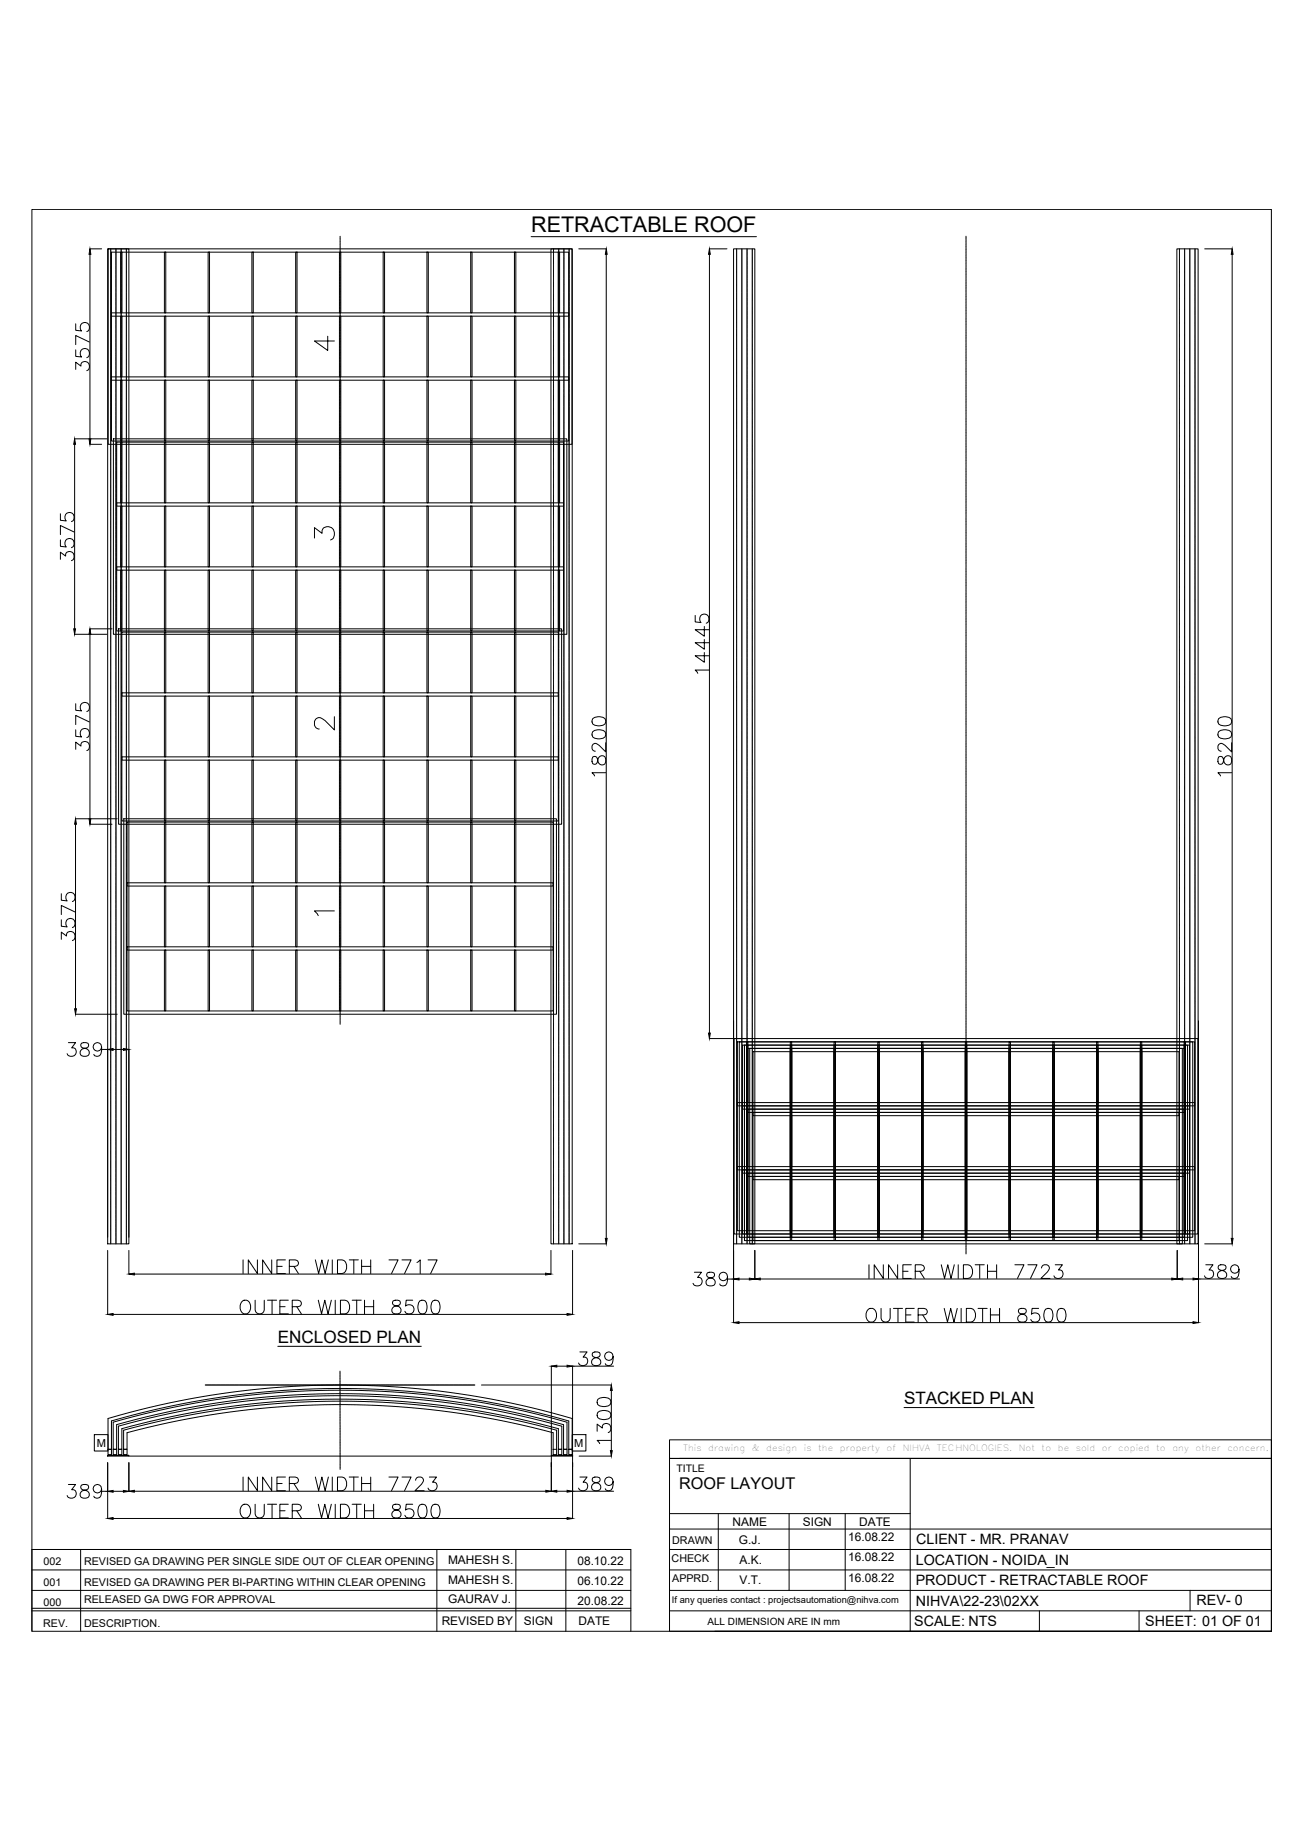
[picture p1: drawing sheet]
<svg xmlns="http://www.w3.org/2000/svg" width="420mm" height="594mm" viewBox="0 0 420 594" stroke-linecap="round" stroke-linejoin="round" font-family="sans-serif">
<defs><g id="words">
<g font-size="8.4">
<text x="100.5" y="114.3">4</text>
<text x="100.5" y="237.1">2</text>
</g>
<text font-size="7.9" x="100.5" y="175.7">3</text>
<text font-size="7" x="171.4" y="74.9">RETRACTABLE ROOF</text>
<g font-size="5.5">
<text x="89.7" y="433.5">ENCLOSED PLAN</text>
<text x="291.7" y="453.3">STACKED PLAN</text>
</g>
<text font-size="5.2" x="219.2" y="480.6">ROOF LAYOUT</text>
<text font-size="4.9" x="100.5" y="297">1</text>
<g font-size="4.6">
<text x="295.7" y="498.6">CLIENT - MR. PRANAV</text>
<text x="295.5" y="505.2">LOCATION - NOIDA_IN</text>
<text x="295.5" y="511.8">PRODUCT - RETRACTABLE ROOF</text>
<text x="295.5" y="518.4">NIHVA\22-23\02XX</text>
<text x="386.2" y="518.3">REV- 0</text>
<text x="295" y="525">SCALE: NTS</text>
<text x="369.6" y="525">SHEET: 01 OF 01</text>
</g>
<g font-size="3.8">
<text x="236.4" y="492.7">NAME</text>
<text x="259.1" y="492.7">SIGN</text>
<text x="273.7" y="497.4">16.08.22</text>
<text x="277.2" y="492.7">DATE</text>
<text x="238.5" y="498.4">G.J.</text>
<text x="144.6" y="504.9">MAHESH S.</text>
<text x="186.3" y="505.1">08.10.22</text>
<text x="238.7" y="504.9">A.K.</text>
<text x="273.7" y="504">16.08.22</text>
<text x="144.6" y="511.5">MAHESH S.</text>
<text x="186.3" y="511.7">06.10.22</text>
<text x="238.7" y="511.5">V.T.</text>
<text x="273.7" y="510.6">16.08.22</text>
<text x="144.7" y="517.5">GAURAV J.</text>
<text x="186.4" y="518.3">20.08.22</text>
<text x="142.5" y="524.7">REVISED BY</text>
<text x="169.1" y="524.7">SIGN</text>
<text x="186.7" y="524.8">DATE</text>
</g>
<g font-size="3.6">
<text x="31.2" y="467.3">M</text>
<text x="185.3" y="467.3">M</text>
</g>
<g font-size="3.5">
<text x="216.9" y="498.4">DRAWN</text>
<text x="14.1" y="505.4">002</text>
<text x="27.1" y="505.4">REVISED GA DRAWING PER SINGLE SIDE OUT OF CLEAR OPENING</text>
<text x="216.7" y="504.2">CHECK</text>
<text x="14.1" y="512">001</text>
<text x="27.1" y="512">REVISED GA DRAWING PER BI-PARTING WITHIN CLEAR OPENING</text>
<text x="216.9" y="510.8">APPRD.</text>
<text x="14.1" y="518.6">000</text>
<text x="27.1" y="517.7">RELEASED GA DWG FOR APPROVAL</text>
<text x="13.9" y="525.3">REV.</text>
<text x="27.1" y="525.2">DESCRIPTION.</text>
</g>
<text font-size="3.4" x="218.3" y="475.1">TITLE</text>
<text font-size="3.2" x="228.3" y="524.5">ALL DIMENSION ARE IN mm</text>
<text font-size="3" x="216.8" y="517.7">If any queries contact : projectsautomation@nihva.com</text>
<g font-size="2.8">
<text x="220.4" y="468.6">This</text>
<text x="228.6" y="468.6">drawing</text>
<text x="242.6" y="468.6">&amp;</text>
<text x="247.3" y="468.6">design</text>
<text x="259.4" y="468.6">is</text>
<text x="264" y="468.6">the</text>
<text x="271" y="468.6">property</text>
<text x="286.1" y="468.6">of</text>
<text x="291.3" y="468.6">NIHVA</text>
<text x="302.3" y="468.6">TECHNOLOGIES.</text>
<text x="328.7" y="468.6">Not</text>
<text x="336.1" y="468.6">to</text>
<text x="341.3" y="468.6">be</text>
<text x="347.1" y="468.6">sold</text>
<text x="355.6" y="468.6">or</text>
<text x="360.9" y="468.6">copied</text>
<text x="373.1" y="468.6">to</text>
<text x="378.3" y="468.6">any</text>
<text x="385.8" y="468.6">other</text>
<text x="396.1" y="468.6">concern.</text>
</g>
</g></defs>
<!-- layer: FASTNERS -->
<path d="M41.6 470.1h136.3" fill="none" stroke="#000" stroke-width=".32"/>
<!-- layer: 0 -->
<g fill="none" stroke="#000" stroke-width=".32">
<path d="M10.3 67.6h400v459.1h-400zM29 80.3h3.8M29 82.1v59.6M34.7 80.3h6.9v321.3h-6.9zM177.8 80.3h6.9v321.3h-6.9zM186.8 80.3h8.9M195.6 82.1v317.7M228.9 80.3h5.7M228.9 82.1v251.5M236.7 80.3h6.9v321.3h-6.9zM379.8 80.3h6.8v321.3h-6.8zM388.8 80.3h8.8"/>
<path d="M397.6 82.1v317.7M24.4 119.3v-2.4l1.7 1.3a1.42 1.42 0 0 1 1.6-1.5 1.42 1.42 0 0 1 1.1 1.9l-.2 .7-.6 .4M24.4 113v2.1l1.9 .2a1.56 1.56 0 0 1 0-2.4 1.56 1.56 0 0 1 2.3 .3 1.56 1.56 0 0 1-.6 2.3M24.4 104.5v2.1l1.9 .3a1.56 1.56 0 0 1 0-2.4 1.56 1.56 0 0 1 2.3 .3 1.56 1.56 0 0 1-.6 2.3M28.8 110.4l-4.4-2.1v3M24.1 141.7h10.4M24.1 143.5v59.5M29 143.5h3.8M19.5 174.3v2.1l1.9 .2a1.56 1.56 0 0 1-.1-2.4 1.56 1.56 0 0 1 2.4 .3 1.56 1.56 0 0 1-.6 2.3M19.5 165.9v2.1l1.9 .2a1.56 1.56 0 0 1-.1-2.4 1.56 1.56 0 0 1 2.4 .3 1.56 1.56 0 0 1-.6 2.3M23.9 171.8l-4.4-2.1v2.9M19.5 180.6v-2.3l1.7 1.2a1.42 1.42 0 0 1 1.6-1.5 1.42 1.42 0 0 1 1.1 2l-.2 .6-.6 .4"/>
<path d="M224.3 198.7v2.1l1.9 .2a1.56 1.56 0 0 1 0-2.3 1.56 1.56 0 0 1 2.3 .2 1.56 1.56 0 0 1-.6 2.3M24.1 204.8h10.4M29 203h7.1M29 204.8v59.6M227.3 210.7v3.1l-3-2.1h4.5M227.3 206.5v3.1l-3-2.1h4.5M227.3 202.3v3.1l-3-2.1h4.5M228.8 216.3h-4.5l.9 1.1M24.4 235.6v2.1l1.9 .2a1.56 1.56 0 0 1 0-2.3 1.56 1.56 0 0 1 2.3 .3 1.56 1.56 0 0 1-.6 2.2M24.4 227.2v2.1l1.9 .2a1.56 1.56 0 0 1 0-2.3 1.56 1.56 0 0 1 2.3 .3 1.56 1.56 0 0 1-.6 2.2M28.8 233.1l-4.4-2.1v2.9M191.3 236.2a3.4 3.4 0 0 1 4 0 1.44 1.44 0 0 1-.7 2.1 3.7 3.7 0 0 1-3.3-.4l-.3-.6z"/>
<path d="M191.3 232a3.4 3.4 0 0 1 4 0 1.44 1.44 0 0 1-.7 2.1 3.7 3.7 0 0 1-3.3-.4l-.3-.6zM195.5 239.8v3l-2.1-2.1a1.37 1.37 0 0 0-1.9-.5l-.5 .7v.8l.5 .6 .6 .2M393.2 236.2a3.4 3.4 0 0 1 4 0 1.44 1.44 0 0 1-.6 2.1 3.7 3.7 0 0 1-3.4-.4l-.2-.6zM393.2 232a3.4 3.4 0 0 1 4 0 1.44 1.44 0 0 1-.6 2.1 3.7 3.7 0 0 1-3.4-.4l-.2-.6zM397.4 239.8v3l-2.1-2.1a1.37 1.37 0 0 0-1.8-.5l-.5 .7v.8l.5 .6 .6 .2M24.4 241.9v-2.3l1.7 1.3a1.42 1.42 0 0 1 1.6-1.5 1.42 1.42 0 0 1 1.1 1.9l-.2 .6-.6 .5M191.3 244.4a1.66 1.66 0 0 0 .4 2.4h.4a2.47 2.47 0 0 0 1.1-2.1 1.21 1.21 0 0 1 1.3-.7 1.21 1.21 0 0 1 1 1.1v.8a1.26 1.26 0 0 1-1.4 1.1 1.26 1.26 0 0 1-1.2-1.3l-.2-.8a.89 .89 0 0 0-1.4-.5zM195.5 249.5h-4.5l.9 1M393.2 244.4a1.66 1.66 0 0 0 .5 2.4h.4a2.47 2.47 0 0 0 1-2.1 1.21 1.21 0 0 1 1.4-.7 1.21 1.21 0 0 1 .9 1.1v.8a1.26 1.26 0 0 1-1.3 1.1 1.26 1.26 0 0 1-1.2-1.3l-.2-.8a.89 .89 0 0 0-1.5-.5zM397.4 249.5h-4.4l.9 1M24.3 264.4h13.5M24.4 266.1v59.6"/>
<path d="M29 266.1h7.1M19.8 297v2.1l1.9 .2a1.56 1.56 0 0 1-.1-2.4 1.56 1.56 0 0 1 2.4 .3 1.56 1.56 0 0 1-.6 2.3M19.8 288.6v2.1l1.9 .2a1.56 1.56 0 0 1-.1-2.4 1.56 1.56 0 0 1 2.4 .3 1.56 1.56 0 0 1-.6 2.3M24.2 294.4l-4.4-2.1v3M19.8 303.3v-2.3l1.7 1.2a1.42 1.42 0 0 1 1.6-1.5 1.42 1.42 0 0 1 1.1 1.9l-.2 .7-.6 .4M22.1 336.6h2.3l-1.3 1.7a1.42 1.42 0 0 1 1.5 1.6 1.42 1.42 0 0 1-1.9 1.1l-.6-.2-.4-.6M24.3 327.5h13.5M26.3 336.8a.89 .89 0 0 0 .4 1.5 1.82 1.82 0 0 1 2.1 1.9 1.53 1.53 0 0 1-1.7 .9 1.53 1.53 0 0 1-1.2-1.5 1.99 1.99 0 0 1 2.1-1.3 .89 .89 0 0 0 .4-1.5l-.6-.2zM32.8 338.1a1.37 1.37 0 0 1-1.9 1.2 1.37 1.37 0 0 1-.5-2.2 1.37 1.37 0 0 1 2.2 .2 4 4 0 0 1-.4 3.5 1.3 1.3 0 0 1-1.9-.4M33 338.8h1.7v60.7M36.5 338.8h3.3M41.6 338.8v60.7"/>
<path d="M228.9 335.3h12.6M236.7 329.6v97.5M386.8 329.6v97.5M34.7 403.7v20.7M41.6 403.7v7.7M43.4 411.4h132.6M78.4 406.8v4.4M82.3 419.8v3.1a1.49 1.49 0 0 0 1.5 1.3 1.49 1.49 0 0 0 1.5-1.3v-3.1M83.1 406.8v4.4l-3-4.4v4.4M86.3 419.8h3M87.7 406.8v4.4l-3-4.4v4.4M87.8 419.8v4.4"/>
<path d="M89.4 408.9h1.7M92.1 406.8h-2.7v4.4h2.7M93 419.8h-2.7v4.4h2.7M93.4 408.9l2.5-.2a1.01 1.01 0 0 0 0-1.7l-2.5-.2v4.4M94.8 408.9l1.5 2.3M101.8 406.8l1 4.4 1.1-4.4 1 4.4 1.1-4.4M102.7 419.8l1.1 4.4 1-4.4 1.1 4.4 1-4.4M107.2 406.8v4.4M108.2 419.8v4.4M108.9 406.8h1.5a2.36 2.36 0 0 1 1.5 2.2 2.36 2.36 0 0 1-1.5 2.2h-1.5zM109.9 419.8h1.4a2.36 2.36 0 0 1 1.6 2.2 2.36 2.36 0 0 1-1.6 2.2h-1.4zM112.7 406.8h2.9"/>
<path d="M113.6 419.8h3M114.2 406.8v4.4M115.1 419.8v4.4M116.7 406.8v4.4M116.7 408.9h2.9M117.6 419.8v4.4M119.6 406.8v4.4M120.6 419.8v4.4M125.5 406.8h3l-2.1 4.4M129.7 406.8h3l-2.1 4.4M133.2 419.8h-2.1l-.2 1.9a1.56 1.56 0 0 1 2.3 0 1.56 1.56 0 0 1-.3 2.3 1.56 1.56 0 0 1-2.2-.6M134.6 407.6l1-.8v4.4"/>
<path d="M138.1 406.8h3l-2.1 4.4M177.8 403.7v7.7M184.8 403.7v20.7M186.8 401.6h8.9M224.1 410.8h2.3l-1.3 1.6a1.42 1.42 0 0 1 1.5 1.7 1.42 1.42 0 0 1-1.9 1.1l-.6-.2-.5-.7M228.3 411a.89 .89 0 0 0 .4 1.4 1.83 1.83 0 0 1 2.1 1.9 1.54 1.54 0 0 1-1.7 .9 1.54 1.54 0 0 1-1.3-1.5 2.02 2.02 0 0 1 2.1-1.3 .89 .89 0 0 0 .5-1.4l-.7-.2zM234.8 412.2a1.37 1.37 0 0 1-1.9 1.2 1.37 1.37 0 0 1-.5-2.1 1.37 1.37 0 0 1 2.2 .1 4 4 0 0 1-.4 3.6 1.32 1.32 0 0 1-1.9-.5M235 413h1.7M238.5 413h3.3M243.6 403.7v9.3M245.3 412.9h132.8M280.4 408.4v4.4"/>
<path d="M285 408.4v4.4l-2.9-4.4v4.4M289.7 408.4v4.4l-3-4.4v4.4M291.4 410.5h1.6M294.1 408.4h-2.7v4.4h2.7M295.3 410.5l2.6-.3a1.02 1.02 0 0 0 0-1.6l-2.6-.2v4.4M296.8 410.5l1.5 2.3M303.7 408.4l1.1 4.4 1.1-4.4 1 4.4 1.1-4.4M309.2 408.4v4.4M310.9 408.4h1.5a2.36 2.36 0 0 1 1.5 2.2 2.36 2.36 0 0 1-1.5 2.2h-1.5zM314.7 408.4h2.9M316.2 408.4v4.4M318.7 410.5h2.9"/>
<path d="M318.7 408.4v4.4M321.6 408.4v4.4M327.5 408.4h2.9l-2.1 4.4M331.7 408.4h2.9l-2.1 4.4M336.1 409.4l.4-.8 1.3-.2a1.08 1.08 0 0 1 .6 1.6l-2.5 2.8h2.9M340.5 408.4h2.3l-1.2 1.6a1.42 1.42 0 0 1 1.5 1.7 1.42 1.42 0 0 1-1.9 1.1l-.7-.2-.4-.7M379.9 403.7v9.3M381.7 412.9h3.3M386.8 412.9h13.2M388.8 401.6h8.8M389.1 408.4h2.3l-1.2 1.6a1.42 1.42 0 0 1 1.5 1.7 1.42 1.42 0 0 1-2 1.1l-.6-.2-.4-.7M393.3 408.6a.89 .89 0 0 0 .4 1.4 1.83 1.83 0 0 1 2.1 1.9 1.54 1.54 0 0 1-1.7 .9 1.54 1.54 0 0 1-1.2-1.5 2.02 2.02 0 0 1 2.1-1.3 .89 .89 0 0 0 .4-1.4l-.6-.2z"/>
<path d="M399.8 409.8a1.37 1.37 0 0 1-1.8 1.2 1.37 1.37 0 0 1-.6-2.1 1.37 1.37 0 0 1 2.2 .1 3.9 3.9 0 0 1-.4 3.6 1.29 1.29 0 0 1-1.9-.5M36.5 424.4h146.5M77.9 420.4a1.63 1.63 0 0 1 1.9-.6 1.63 1.63 0 0 1 1.1 1.7 1.94 1.94 0 0 1-.5 2.1 1.94 1.94 0 0 1-2.1 .4 2.75 2.75 0 0 1-.4-3.6zM89.7 434.7h46.2M90.3 421.9h1.7M94.3 421.9l2.5-.2a1.03 1.03 0 0 0 0-1.7l-2.5-.2v4.4M95.8 421.9l1.4 2.3M117.6 421.9h3M126.9 420a.89 .89 0 0 0 .4 1.5 1.8 1.8 0 0 1 2.1 1.9 1.53 1.53 0 0 1-1.7 .9 1.53 1.53 0 0 1-1.2-1.6 2.02 2.02 0 0 1 2.1-1.2 .89 .89 0 0 0 .4-1.5l-.6-.2zM135.5 420a1.44 1.44 0 0 1 2.1 .6 3.7 3.7 0 0 1-.4 3.4 1.43 1.43 0 0 1-2.1-.6 3.6 3.6 0 0 1 .4-3.4zM139.7 420a1.44 1.44 0 0 1 2.1 .6 3.7 3.7 0 0 1-.4 3.4 1.43 1.43 0 0 1-2.1-.6 3.7 3.7 0 0 1 .4-3.4zM187.1 436.5h2.3l-1.2 1.7a1.42 1.42 0 0 1 1.5 1.6 1.42 1.42 0 0 1-1.9 1.1l-.7-.2-.4-.6"/>
<path d="M191.3 436.7a.89 .89 0 0 0 .5 1.5 1.83 1.83 0 0 1 2.1 1.9 1.54 1.54 0 0 1-1.8 .9 1.54 1.54 0 0 1-1.2-1.6 2.02 2.02 0 0 1 2.1-1.2 .89 .89 0 0 0 .4-1.5l-.6-.2zM197.9 438a1.37 1.37 0 0 1-1.9 1.1 1.37 1.37 0 0 1-.6-2.1 1.37 1.37 0 0 1 2.2 .1 3.9 3.9 0 0 1-.4 3.6 1.31 1.31 0 0 1-1.9-.4M238.5 427h146.5M280.3 422.7a1.69 1.69 0 0 1 2.5 1.4 1.94 1.94 0 0 1-.4 2.1 1.94 1.94 0 0 1-2.1 .4 2.69 2.69 0 0 1 0-3.9zM284.3 422.4v3.2a1.49 1.49 0 0 0 1.5 1.3 1.49 1.49 0 0 0 1.5-1.3v-3.2M288.3 422.4h2.9M289.8 422.4v4.5M292.3 424.5h1.7M295 422.4h-2.7v4.5h2.7M296.3 424.5l2.5-.2a1.03 1.03 0 0 0 0-1.6l-2.5-.3v4.5M297.8 424.5l1.4 2.4M304.7 422.4l1 4.5 1.1-4.5 1 4.5 1.1-4.5"/>
<path d="M310.2 422.4v4.5M311.8 422.4h1.5a2.36 2.36 0 0 1 1.5 2.2 2.36 2.36 0 0 1-1.5 2.3h-1.5zM315.6 422.4h3M317.1 422.4v4.5M319.6 424.5h3M319.6 422.4v4.5M322.6 422.4v4.5M328.9 422.7a.89 .89 0 0 0 .4 1.4 1.82 1.82 0 0 1 2.1 1.9 1.54 1.54 0 0 1-1.7 .9 1.54 1.54 0 0 1-1.3-1.5 2.05 2.05 0 0 1 2.1-1.3 .9 .9 0 0 0 .5-1.4l-.7-.3zM335.2 422.4h-2.1l-.2 1.9a1.56 1.56 0 0 1 2.3 0 1.56 1.56 0 0 1-.3 2.3 1.56 1.56 0 0 1-2.3-.6M337.5 422.7a1.44 1.44 0 0 1 2.1 .6 3.7 3.7 0 0 1-.4 3.3 1.44 1.44 0 0 1-2.1-.6 3.6 3.6 0 0 1 .4-3.3zM341.7 422.7a1.44 1.44 0 0 1 2.1 .6 3.6 3.6 0 0 1-.4 3.3 1.44 1.44 0 0 1-2.1-.6 3.7 3.7 0 0 1 .4-3.3zM34.9 458a264.7 264.7 0 0 1 149.8 0v9.9h-1.2v-9.1a264.7 264.7 0 0 0-147.5 0v9.1h-1.1z"/>
<path d="M36.5 459.2a264.7 264.7 0 0 1 146.5 0v8.7h-1.1v-7.9a264.7 264.7 0 0 0-144.3 0v7.9h-1.1zM155.4 447.2h41.9M177.9 441.1v40.4M179.7 441.1h3.3M192.9 456a3.4 3.4 0 0 1 4 0 1.43 1.43 0 0 1-.6 2.1 3.6 3.6 0 0 1-3.4-.4l-.2-.6zM192.9 451.8a3.4 3.4 0 0 1 4 0 1.43 1.43 0 0 1-.6 2.1 3.6 3.6 0 0 1-3.4-.4l-.2-.6zM197.3 448.9v19.5M198 441.1h-13.2v49.2M291.7 454.5h42M22.1 479.3h2.3l-1.3 1.7a1.42 1.42 0 0 1 1.5 1.6 1.42 1.42 0 0 1-1.9 1.1l-.6-.2-.4-.6M26.3 479.5a.89 .89 0 0 0 .4 1.5 1.82 1.82 0 0 1 2.1 1.9 1.53 1.53 0 0 1-1.7 .9 1.53 1.53 0 0 1-1.2-1.6 1.99 1.99 0 0 1 2.1-1.2 .89 .89 0 0 0 .4-1.5l-.6-.2zM30.4 463.2h4.5v5.3h-4.5z"/>
<path d="M34.7 469.9h6.9v.2h-6.9zM34.7 472.2v18.1M34.9 467.9h1.1v1.8h-1.1zM36.5 467.9h1.2v1.8h-1.2zM38.2 460.5a264.7 264.7 0 0 1 143.1 0v7.4h-1.1v-6.6a264.9 264.9 0 0 0-140.9 0v6.6h-1.1zM38.2 467.9h1.1v1.8h-1.1zM39.9 467.9h1.1v1.8h-1.1zM41.6 472.2v9.3M78.4 476.9v4.4M83.1 476.9v4.4l-3-4.4v4.4M87.7 476.9v4.4l-3-4.4v4.4M89.4 479h1.7"/>
<path d="M92.1 476.9h-2.7v4.4h2.7M93.4 479l2.5-.2a1.02 1.02 0 0 0 0-1.7l-2.5-.2v4.4M94.8 479l1.5 2.3M101.8 476.9l1 4.4 1.1-4.4 1 4.4 1.1-4.4M107.2 476.9v4.4M108.9 476.9h1.5a2.35 2.35 0 0 1 1.5 2.2 2.35 2.35 0 0 1-1.5 2.2h-1.5zM112.7 476.9h2.9M114.2 476.9v4.4M116.7 479h2.9M116.7 476.9v4.4M119.6 476.9v4.4M125.5 476.9h3l-2.1 4.4"/>
<path d="M129.7 476.9h3l-2.1 4.4M134.1 477.9l.5-.8 1.2-.2a1.07 1.07 0 0 1 .6 1.7l-2.5 2.7h3M138.5 476.9h2.4l-1.3 1.7a1.42 1.42 0 0 1 1.5 1.6 1.42 1.42 0 0 1-1.9 1.1l-.7-.2-.4-.6M177.9 469.9h6.9v.2h-6.9zM178.5 467.9v-5.3a264.7 264.7 0 0 0-137.5 0v5.3h-1.1v-6.1a264.8 264.8 0 0 1 139.7 0v6.1M178.5 467.9h1.1v1.8h-1.1zM180.2 467.9h1.1v1.8h-1.1zM181.9 467.9h1.1v1.8h-1.1zM183.5 467.9h1.2v1.8h-1.2zM184.7 463.2h4.4v5.3h-4.4zM186.9 470.1h10.4M187.1 476.9h2.3l-1.2 1.7a1.42 1.42 0 0 1 1.5 1.6 1.42 1.42 0 0 1-1.9 1.1l-.7-.2-.4-.6"/>
<path d="M191.3 477.1a.89 .89 0 0 0 .5 1.5 1.83 1.83 0 0 1 2.1 1.9 1.53 1.53 0 0 1-1.8 .9 1.53 1.53 0 0 1-1.2-1.6 2.01 2.01 0 0 1 2.1-1.2 .89 .89 0 0 0 .4-1.5l-.6-.2zM192.7 462.1v-2.3l1.7 1.3a1.42 1.42 0 0 1 1.6-1.5 1.42 1.42 0 0 1 1.1 1.9l-.2 .6-.6 .4M197.1 465.1h-4.4l.8 1M197.9 478.4a1.37 1.37 0 0 1-1.9 1.1 1.37 1.37 0 0 1-.6-2.1 1.37 1.37 0 0 1 2.2 .1 4 4 0 0 1-.4 3.6 1.3 1.3 0 0 1-1.9-.4M216.1 464.9h194.2v6h-194.2zM216.1 470.9h194.2v55.8h-194.2zM219.3 470.9h191M293.7 470.9v55.8M32.8 480.8a1.37 1.37 0 0 1-1.9 1.1 1.37 1.37 0 0 1-.5-2.1 1.37 1.37 0 0 1 2.2 .1 4 4 0 0 1-.4 3.6 1.3 1.3 0 0 1-1.9-.4M33 481.5h1.7M36.5 481.5h3.3M36.5 490.3h146.5"/>
<path d="M43.4 481.5h132.7M78.3 485.9a1.69 1.69 0 0 1 2.6 1.5 1.94 1.94 0 0 1-.5 2.1 1.94 1.94 0 0 1-2.1 .4 2.69 2.69 0 0 1 0-4zM82.3 485.7v3.1a1.49 1.49 0 0 0 1.5 1.3 1.49 1.49 0 0 0 1.5-1.3v-3.1M86.3 485.7h3M87.8 485.7v4.4M90.3 487.8h1.7M93 485.7h-2.7v4.4h2.7M94.3 487.8l2.5-.2a1.03 1.03 0 0 0 0-1.7l-2.5-.2v4.4M95.8 487.8l1.4 2.3M102.7 485.7l1.1 4.4 1-4.4 1.1 4.4 1-4.4M108.2 485.7v4.4M109.9 485.7h1.4a2.36 2.36 0 0 1 1.6 2.2 2.36 2.36 0 0 1-1.6 2.2h-1.4z"/>
<path d="M113.6 485.7h3M115.1 485.7v4.4M117.6 487.8h3M117.6 485.7v4.4M120.6 485.7v4.4M126.9 485.9a.89 .89 0 0 0 .4 1.5 1.82 1.82 0 0 1 2.1 1.8 1.53 1.53 0 0 1-1.7 .9 1.53 1.53 0 0 1-1.2-1.5 2.05 2.05 0 0 1 2.1-1.2 .89 .89 0 0 0 .4-1.5l-.6-.2zM133.2 485.7h-2.1l-.2 1.9a1.56 1.56 0 0 1 2.3-.1 1.56 1.56 0 0 1-.3 2.4 1.56 1.56 0 0 1-2.2-.7M135.5 485.9a1.44 1.44 0 0 1 2.1 .6 3.7 3.7 0 0 1-.4 3.4 1.43 1.43 0 0 1-2.1-.7 3.6 3.6 0 0 1 .4-3.3zM139.7 485.9a1.44 1.44 0 0 1 2.1 .6 3.7 3.7 0 0 1-.4 3.4 1.43 1.43 0 0 1-2.1-.7 3.7 3.7 0 0 1 .4-3.3zM179.7 481.5h3.3M184.8 481.5h13.2M216.1 495.7v12.9"/>
<path d="M216.1 493.7h194.2M216.1 488.7h77.6M231.8 488.7v24.8M254.6 488.7v24.8M272.8 488.7v24.8M10.3 513.5h193.3M10.3 506.9h193.3M10.3 519.3h193.3M26 500.3v26.4M141 500.3v26.4M166.5 500.3v26.4M182.6 500.3v26.4"/>
<path d="M216.1 513.5h194.2M216.1 506.9h194.2M216.1 500.3h194.2M384 513.5v6.6M10.3 526.7v-26.4h193.3v26.4M10.3 520.1h193.3M216.1 520.1h194.2M230.7 526.7h179.6M335.4 520.1v6.6M367.6 520.1v6.6"/>
</g>
<!-- layer: OSY -->
<g fill="none" stroke="#000" stroke-width=".32">
<path d="M109.8 76.3v.6M109.8 77v.1M109.8 77.2v.6M109.8 77.9v.1M109.8 78.1v.6M109.8 78.8v.1M109.8 79v.6M109.8 79.7v.1M109.8 79.9v.6M311.7 76.3v.5M311.7 76.9v.1M311.7 77.1v.5"/>
<path d="M311.7 77.8v.1M311.7 78v.5M311.7 78.7v.1M311.7 78.9v.5M311.7 79.6v.1M311.7 79.8v.5M109.8 80.6v.1M109.8 80.8v.6M109.8 81.5v.1M109.8 81.7v.6M109.8 82.4v.1M109.8 82.6v.6"/>
<path d="M109.8 83.3v.1M109.8 83.5v.6M109.8 84.2v.1M109.8 84.4v.6M109.8 85.1v.1M109.8 85.3v.6M109.8 86v.1M109.8 86.2v.6M109.8 86.9v.1M109.8 87.1v.6M109.8 87.8v.1M109.8 88v.6"/>
<path d="M109.8 88.7v.1M109.8 88.9v.6M109.8 89.6v.1M109.8 89.8v.5M109.8 90.5v.1M109.8 90.7v.5M109.8 91.4v.1M109.8 91.6v.5M109.8 92.3v.1M109.8 92.5v.5M109.8 93.2v.1M109.8 93.4v.5"/>
<path d="M109.8 94.1v.1M109.8 94.3v.5M109.8 95v.1M109.8 95.2v.5M109.8 95.8v.2M109.8 96.1v.5M109.8 96.7v.2M109.8 97v.5M109.8 97.6v.1M109.8 97.9v.5M109.8 98.5v.1M109.8 98.8v.5"/>
<path d="M109.8 99.4v.1M109.8 99.6v.6M311.7 80.5v.1M311.7 80.7v.5M311.7 81.4v.1M311.7 81.6v.5M311.7 82.3v.1M311.7 82.5v.5M311.7 83.1v.2M311.7 83.4v.5M311.7 84v.2M311.7 84.3v.5"/>
<path d="M311.7 84.9v.1M311.7 85.2v.5M311.7 85.8v.1M311.7 86.1v.5M311.7 86.7v.1M311.7 87v.5M311.7 87.6v.1M311.7 87.8v.6M311.7 88.5v.1M311.7 88.7v.6M311.7 89.4v.1M311.7 89.6v.6"/>
<path d="M311.7 90.3v.1M311.7 90.5v.6M311.7 91.2v.1M311.7 91.4v.6M311.7 92.1v.1M311.7 92.3v.6M311.7 93v.1M311.7 93.2v.6M311.7 93.9v.1M311.7 94.1v.6M311.7 94.8v.1M311.7 95v.6"/>
<path d="M311.7 95.7v.1M311.7 95.9v.6M311.7 96.6v.1M311.7 96.8v.6M311.7 97.5v.1M311.7 97.7v.6M311.7 98.4v.1M311.7 98.6v.6M311.7 99.3v.1M311.7 99.5v.6M109.8 100.3v.1M109.8 100.5v.6"/>
<path d="M109.8 101.2v.1M109.8 101.4v.6M109.8 102.1v.1M109.8 102.3v.6M109.8 103v.1M109.8 103.2v.6M109.8 103.9v.1M109.8 104.1v.6M109.8 116.7v.5M109.8 117.4v.1M109.8 117.6v.5M109.8 118.3v.1"/>
<path d="M109.8 118.5v.5M109.8 119.2v.1M109.8 119.4v.5M311.7 100.2v.1M311.7 100.4v.6M311.7 101.1v.1M311.7 101.3v.6M311.7 102v.1M311.7 102.2v.6M311.7 102.9v.1M311.7 103.1v.6M311.7 103.8v.1"/>
<path d="M311.7 104v.5M311.7 104.7v.1M311.7 104.9v.5M311.7 105.6v.1M311.7 105.8v.5M311.7 106.5v.1M311.7 106.7v.5M311.7 107.4v.1M311.7 107.6v.5M311.7 108.3v.1M311.7 108.5v.5M311.7 109.1v.2"/>
<path d="M311.7 109.4v.5M311.7 110v.2M311.7 110.3v.5M311.7 110.9v.1M311.7 111.2v.5M311.7 111.8v.1M311.7 112.1v.5M311.7 112.7v.1M311.7 113v.5M311.7 113.6v.1M311.7 113.9v.5M311.7 114.5v.1"/>
<path d="M311.7 114.8v.5M311.7 115.4v.1M311.7 115.7v.5M311.7 116.3v.1M311.7 116.5v.6M311.7 117.2v.1M311.7 117.4v.6M311.7 118.1v.1M311.7 118.3v.6M311.7 119v.1M311.7 119.2v.6M311.7 119.9v.1"/>
<path d="M109.8 120.1v.1M109.8 120.3v.5M109.8 121v.1M109.8 121.2v.5M109.8 121.8v.2M109.8 122.1v.5M109.8 122.7v.2M109.8 123v.5M109.8 123.6v.1M109.8 123.9v.5M109.8 124.5v.1M109.8 124.8v.5"/>
<path d="M109.8 125.4v.1M109.8 125.7v.5M109.8 126.3v.1M109.8 126.6v.5M109.8 127.2v.1M109.8 127.5v.5M109.8 128.1v.1M109.8 128.4v.5M109.8 129v.1M109.8 129.2v.6M109.8 129.9v.1M109.8 130.1v.6"/>
<path d="M109.8 130.8v.1M109.8 131v.6M109.8 131.7v.1M109.8 131.9v.6M109.8 132.6v.1M109.8 132.8v.6M109.8 133.5v.1M109.8 133.7v.6M109.8 134.4v.1M109.8 134.6v.6M109.8 135.3v.1M109.8 135.5v.6"/>
<path d="M109.8 136.2v.1M109.8 136.4v.6M109.8 137.1v.1M109.8 137.3v.6M109.8 138v.1M109.8 138.2v.6M109.8 138.9v.1M109.8 139.1v.6M109.8 139.8v.1M311.7 120.1v.6M311.7 120.8v.1M311.7 121v.6"/>
<path d="M311.7 121.7v.1M311.7 121.9v.6M311.7 122.6v.1M311.7 122.8v.6M311.7 123.5v.1M311.7 123.7v.6M311.7 124.4v.1M311.7 124.6v.6M311.7 125.3v.1M311.7 125.5v.6M311.7 126.2v.1M311.7 126.4v.6"/>
<path d="M311.7 127.1v.1M311.7 127.3v.6M311.7 128v.1M311.7 128.2v.6M311.7 128.9v.1M311.7 129.1v.6M311.7 129.8v.1M311.7 130v.6M311.7 130.7v.1M311.7 130.9v.6M311.7 131.6v.1M311.7 131.8v.6"/>
<path d="M311.7 132.5v.1M311.7 132.7v.5M311.7 133.4v.1M311.7 133.6v.5M311.7 134.3v.1M311.7 134.5v.5M311.7 135.1v.2M311.7 135.4v.5M311.7 136v.2M311.7 136.3v.5M311.7 136.9v.2M311.7 137.2v.5"/>
<path d="M311.7 137.8v.2M311.7 138.1v.5M311.7 138.7v.1M311.7 139v.5M311.7 139.6v.1M311.7 139.9v.5M109.8 140v.6M109.8 140.7v.1M109.8 140.9v.6M109.8 141.6v.1M109.8 141.8v.6M109.8 142.5v.1"/>
<path d="M109.8 142.7v.6M109.8 143.4v.1M109.8 143.6v.6M109.8 144.3v.1M109.8 144.5v.6M109.8 145.2v.1M109.8 145.4v.5M109.8 146.1v.1M109.8 146.3v.5M109.8 147v.1M109.8 147.2v.5M109.8 147.8v.2"/>
<path d="M109.8 148.1v.5M109.8 148.7v.2M109.8 149v.5M109.8 149.6v.2M109.8 149.9v.5M109.8 150.5v.2M109.8 150.8v.5M109.8 151.4v.1M109.8 151.7v.5M109.8 152.3v.1M109.8 152.6v.5M109.8 153.2v.1"/>
<path d="M109.8 153.5v.5M109.8 154.1v.1M109.8 154.4v.5M109.8 155v.1M109.8 155.2v.6M109.8 155.9v.1M109.8 156.1v.6M109.8 156.8v.1M109.8 157v.6M109.8 157.7v.1M109.8 157.9v.6M109.8 158.6v.1"/>
<path d="M109.8 158.8v.6M109.8 159.5v.1M109.8 159.7v.6M311.7 140.5v.1M311.7 140.8v.5M311.7 141.4v.1M311.7 141.7v.5M311.7 142.3v.1M311.7 142.5v.6M311.7 143.2v.1M311.7 143.4v.6M311.7 144.1v.1"/>
<path d="M311.7 144.3v.6M311.7 145v.1M311.7 145.2v.6M311.7 145.9v.1M311.7 146.1v.6M311.7 146.8v.1M311.7 147v.6M311.7 147.7v.1M311.7 147.9v.6M311.7 148.6v.1M311.7 148.8v.6M311.7 149.5v.1"/>
<path d="M311.7 149.7v.6M311.7 150.4v.1M311.7 150.6v.6M311.7 151.3v.1M311.7 151.5v.6M311.7 152.2v.1M311.7 152.4v.6M311.7 153.1v.1M311.7 153.3v.6M311.7 154v.1M311.7 154.2v.6M311.7 154.9v.1"/>
<path d="M311.7 155.1v.6M311.7 155.8v.1M311.7 156v.6M311.7 156.7v.1M311.7 156.9v.6M311.7 157.6v.1M311.7 157.8v.6M311.7 158.5v.1M311.7 158.7v.5M311.7 159.4v.1M311.7 159.6v.5M109.8 160.4v.1"/>
<path d="M109.8 160.6v.6M109.8 161.3v.1M109.8 161.5v.6M109.8 162.2v.1M109.8 162.4v.6M109.8 163.1v.1M109.8 163.3v.6M109.8 164v.1M109.8 164.2v.6M109.8 164.9v.1M109.8 165.1v.6M109.8 165.8v.1"/>
<path d="M109.8 166v.6M109.8 178.6v.5M109.8 179.2v.1M109.8 179.5v.5M311.7 160.3v.1M311.7 160.5v.5M311.7 161.1v.2M311.7 161.4v.5M311.7 162v.2M311.7 162.3v.5M311.7 162.9v.2M311.7 163.2v.5"/>
<path d="M311.7 163.8v.2M311.7 164.1v.5M311.7 164.7v.2M311.7 165v.5M311.7 165.6v.2M311.7 165.9v.5M311.7 166.5v.1M311.7 166.8v.5M311.7 167.4v.1M311.7 167.7v.5M311.7 168.3v.1M311.7 168.5v.6"/>
<path d="M311.7 169.2v.1M311.7 169.4v.6M311.7 170.1v.1M311.7 170.3v.6M311.7 171v.1M311.7 171.2v.6M311.7 171.9v.1M311.7 172.1v.6M311.7 172.8v.1M311.7 173v.6M311.7 173.7v.1M311.7 173.9v.6"/>
<path d="M311.7 174.6v.1M311.7 174.8v.6M311.7 175.5v.1M311.7 175.7v.6M311.7 176.4v.1M311.7 176.6v.6M311.7 177.3v.1M311.7 177.5v.6M311.7 178.2v.1M311.7 178.4v.6M311.7 179.1v.1M311.7 179.3v.6"/>
<path d="M311.7 180v.1M109.8 180.1v.1M109.8 180.4v.5M109.8 181v.1M109.8 181.2v.6M109.8 181.9v.1M109.8 182.1v.6M109.8 182.8v.1M109.8 183v.6M109.8 183.7v.1M109.8 183.9v.6M109.8 184.6v.1"/>
<path d="M109.8 184.8v.6M109.8 185.5v.1M109.8 185.7v.6M109.8 186.4v.1M109.8 186.6v.6M109.8 187.3v.1M109.8 187.5v.6M109.8 188.2v.1M109.8 188.4v.6M109.8 189.1v.1M109.8 189.3v.6M109.8 190v.1"/>
<path d="M109.8 190.2v.6M109.8 190.9v.1M109.8 191.1v.6M109.8 191.8v.1M109.8 192v.6M109.8 192.7v.1M109.8 192.9v.6M109.8 193.6v.1M109.8 193.8v.6M109.8 194.5v.1M109.8 194.7v.6M109.8 195.4v.1"/>
<path d="M109.8 195.6v.6M109.8 196.3v.1M109.8 196.5v.6M109.8 197.2v.1M109.8 197.4v.5M109.8 198.1v.1M109.8 198.3v.5M109.8 199v.1M109.8 199.2v.5M109.8 199.9v.1M311.7 180.2v.6M311.7 180.9v.1"/>
<path d="M311.7 181.1v.6M311.7 181.8v.1M311.7 182v.6M311.7 182.7v.1M311.7 182.9v.6M311.7 183.6v.1M311.7 183.8v.6M311.7 184.5v.1M311.7 184.7v.5M311.7 185.4v.1M311.7 185.6v.5M311.7 186.3v.1"/>
<path d="M311.7 186.5v.5M311.7 187.2v.1M311.7 187.4v.5M311.7 188.1v.1M311.7 188.3v.5M311.7 189v.1M311.7 189.2v.5M311.7 189.9v.1M311.7 190.1v.5M311.7 190.7v.2M311.7 191v.5M311.7 191.6v.2"/>
<path d="M311.7 191.9v.5M311.7 192.5v.1M311.7 192.8v.5M311.7 193.4v.1M311.7 193.7v.5M311.7 194.3v.1M311.7 194.5v.6M311.7 195.2v.1M311.7 195.4v.6M311.7 196.1v.1M311.7 196.3v.6M311.7 197v.1"/>
<path d="M311.7 197.2v.6M311.7 197.9v.1M311.7 198.1v.6M311.7 198.8v.1M311.7 199v.6M311.7 199.7v.1M311.7 199.9v.6M109.8 200.1v.5M109.8 200.8v.1M109.8 201v.5M109.8 201.7v.1M109.8 201.9v.5"/>
<path d="M109.8 202.5v.2M109.8 202.8v.5M109.8 203.4v.2M109.8 203.7v.5M109.8 204.3v.2M109.8 204.6v.5M109.8 205.2v.1M109.8 205.5v.5M109.8 206.1v.1M109.8 206.4v.5M109.8 207v.1M109.8 207.2v.6"/>
<path d="M109.8 207.9v.1M109.8 208.1v.6M109.8 208.8v.1M109.8 209v.6M109.8 209.7v.1M109.8 209.9v.6M109.8 210.6v.1M109.8 210.8v.6M109.8 211.5v.1M109.8 211.7v.6M109.8 212.4v.1M109.8 212.6v.6"/>
<path d="M109.8 213.3v.1M109.8 213.5v.6M109.8 214.2v.1M109.8 214.4v.6M109.8 215.1v.1M109.8 215.3v.6M109.8 216v.1M109.8 216.2v.6M109.8 216.9v.1M109.8 217.1v.6M109.8 217.8v.1M109.8 218v.6"/>
<path d="M109.8 218.7v.1M109.8 218.9v.6M109.8 219.6v.1M109.8 219.8v.6M311.7 200.6v.1M311.7 200.8v.6M311.7 201.5v.1M311.7 201.7v.6M311.7 202.4v.1M311.7 202.6v.6M311.7 203.3v.1M311.7 203.5v.6"/>
<path d="M311.7 204.2v.1M311.7 204.4v.6M311.7 205.1v.1M311.7 205.3v.6M311.7 206v.1M311.7 206.2v.6M311.7 206.9v.1M311.7 207.1v.6M311.7 207.8v.1M311.7 208v.6M311.7 208.7v.1M311.7 208.9v.6"/>
<path d="M311.7 209.6v.1M311.7 209.8v.6M311.7 210.5v.1M311.7 210.7v.6M311.7 211.4v.1M311.7 211.6v.5M311.7 212.3v.1M311.7 212.5v.5M311.7 213.2v.1M311.7 213.4v.5M311.7 214.1v.1M311.7 214.3v.5"/>
<path d="M311.7 215v.1M311.7 215.2v.5M311.7 215.9v.1M311.7 216.1v.5M311.7 216.7v.2M311.7 217v.5M311.7 217.6v.2M311.7 217.9v.5M311.7 218.5v.1M311.7 218.8v.5M311.7 219.4v.1M311.7 219.7v.5"/>
<path d="M109.8 220.5v.1M109.8 220.7v.6M109.8 221.4v.1M109.8 221.6v.6M109.8 222.3v.1M109.8 222.5v.6M109.8 223.2v.1M109.8 223.4v.6M109.8 224.1v.1M109.8 224.3v.5M109.8 225v.1M109.8 225.2v.5"/>
<path d="M109.8 225.9v.1M109.8 226.1v.5M109.8 226.8v.1M109.8 227v.5M109.8 239.5v.6M311.7 220.3v.1M311.7 220.6v.5M311.7 221.2v.1M311.7 221.5v.5M311.7 222.1v.1M311.7 222.4v.5M311.7 223v.1"/>
<path d="M311.7 223.3v.5M311.7 223.9v.1M311.7 224.1v.6M311.7 224.8v.1M311.7 225v.6M311.7 225.7v.1M311.7 225.9v.6M311.7 226.6v.1M311.7 226.8v.6M311.7 227.5v.1M311.7 227.7v.6M311.7 228.4v.1"/>
<path d="M311.7 228.6v.6M311.7 229.3v.1M311.7 229.5v.6M311.7 230.2v.1M311.7 230.4v.6M311.7 231.1v.1M311.7 231.3v.6M311.7 232v.1M311.7 232.2v.6M311.7 232.9v.1M311.7 233.1v.6M311.7 233.8v.1"/>
<path d="M311.7 234v.6M311.7 234.7v.1M311.7 234.9v.6M311.7 235.6v.1M311.7 235.8v.6M311.7 236.5v.1M311.7 236.7v.6M311.7 237.4v.1M311.7 237.6v.6M311.7 238.3v.1M311.7 238.5v.6M311.7 239.2v.1"/>
<path d="M311.7 239.4v.6M109.8 240.2v.1M109.8 240.4v.6M109.8 241.1v.1M109.8 241.3v.6M109.8 242v.1M109.8 242.2v.6M109.8 242.9v.1M109.8 243.1v.6M109.8 243.8v.1M109.8 244v.6M109.8 244.7v.1"/>
<path d="M109.8 244.9v.6M109.8 245.6v.1M109.8 245.8v.6M109.8 246.5v.1M109.8 246.7v.6M109.8 247.4v.1M109.8 247.6v.6M109.8 248.3v.1M109.8 248.5v.6M109.8 249.2v.1M109.8 249.4v.6M109.8 250.1v.1"/>
<path d="M109.8 250.3v.6M109.8 251v.1M109.8 251.2v.6M109.8 251.9v.1M109.8 252.1v.5M109.8 252.8v.1M109.8 253v.5M109.8 253.7v.1M109.8 253.9v.5M109.8 254.6v.1M109.8 254.8v.5M109.8 255.4v.2"/>
<path d="M109.8 255.7v.5M109.8 256.3v.2M109.8 256.6v.5M109.8 257.2v.2M109.8 257.5v.5M109.8 258.1v.2M109.8 258.4v.5M109.8 259v.2M109.8 259.3v.5M109.8 259.9v.1M311.7 240.1v.1M311.7 240.3v.5"/>
<path d="M311.7 241v.1M311.7 241.2v.5M311.7 241.9v.1M311.7 242.1v.5M311.7 242.7v.2M311.7 243v.5M311.7 243.6v.2M311.7 243.9v.5M311.7 244.5v.2M311.7 244.8v.5M311.7 245.4v.2M311.7 245.7v.5"/>
<path d="M311.7 246.3v.2M311.7 246.6v.5M311.7 247.2v.2M311.7 247.5v.5M311.7 248.1v.1M311.7 248.4v.5M311.7 249v.1M311.7 249.3v.5M311.7 249.9v.1M311.7 250.1v.6M311.7 250.8v.1M311.7 251v.6"/>
<path d="M311.7 251.7v.1M311.7 251.9v.6M311.7 252.6v.1M311.7 252.8v.6M311.7 253.5v.1M311.7 253.7v.6M311.7 254.4v.1M311.7 254.6v.6M311.7 255.3v.1M311.7 255.5v.6M311.7 256.2v.1M311.7 256.4v.6"/>
<path d="M311.7 257.1v.1M311.7 257.3v.6M311.7 258v.1M311.7 258.2v.6M311.7 258.9v.1M311.7 259.1v.6M311.7 259.8v.1M109.8 260.2v.5M109.8 260.8v.1M109.8 261.1v.5M109.8 261.7v.1M109.8 262v.5"/>
<path d="M109.8 262.6v.1M109.8 262.8v.6M109.8 263.5v.1M109.8 263.7v.6M109.8 264.4v.1M109.8 264.6v.6M109.8 265.3v.1M109.8 265.5v.6M109.8 266.2v.1M109.8 266.4v.6M109.8 267.1v.1M109.8 267.3v.6"/>
<path d="M109.8 268v.1M109.8 268.2v.6M109.8 268.9v.1M109.8 269.1v.6M109.8 269.8v.1M109.8 270v.6M109.8 270.7v.1M109.8 270.9v.6M109.8 271.6v.1M109.8 271.8v.6M109.8 272.5v.1M109.8 272.7v.6"/>
<path d="M109.8 273.4v.1M109.8 273.6v.6M109.8 274.3v.1M109.8 274.5v.6M109.8 275.2v.1M109.8 275.4v.6M109.8 276.1v.1M109.8 276.3v.6M109.8 277v.1M109.8 277.2v.6M109.8 277.9v.1M109.8 278.1v.5"/>
<path d="M109.8 278.8v.1M109.8 279v.5M109.8 279.7v.1M109.8 279.9v.5M311.7 260v.6M311.7 260.7v.1M311.7 260.9v.6M311.7 261.6v.1M311.7 261.8v.6M311.7 262.5v.1M311.7 262.7v.6M311.7 263.4v.1"/>
<path d="M311.7 263.6v.6M311.7 264.3v.1M311.7 264.5v.6M311.7 265.2v.1M311.7 265.4v.6M311.7 266.1v.1M311.7 266.3v.5M311.7 267v.1M311.7 267.2v.5M311.7 267.9v.1M311.7 268.1v.5M311.7 268.7v.2"/>
<path d="M311.7 269v.5M311.7 269.6v.2M311.7 269.9v.5M311.7 270.5v.2M311.7 270.8v.5M311.7 271.4v.2M311.7 271.7v.5M311.7 272.3v.2M311.7 272.6v.5M311.7 273.2v.2M311.7 273.5v.5M311.7 274.1v.1"/>
<path d="M311.7 274.4v.5M311.7 275v.1M311.7 275.3v.5M311.7 275.9v.1M311.7 276.1v.6M311.7 276.8v.1M311.7 277v.6M311.7 277.7v.1M311.7 277.9v.6M311.7 278.6v.1M311.7 278.8v.6M311.7 279.5v.1"/>
<path d="M311.7 279.7v.6M109.8 280.6v.1M109.8 280.8v.5M109.8 281.4v.2M109.8 281.7v.5M109.8 282.3v.2M109.8 282.6v.5M109.8 283.2v.2M109.8 283.5v.5M109.8 284.1v.2M109.8 284.4v.5M109.8 285v.2"/>
<path d="M109.8 285.3v.5M109.8 285.9v.1M109.8 286.2v.5M109.8 286.8v.1M109.8 287.1v.5M109.8 287.7v.1M109.8 288v.5M109.8 288.6v.1M109.8 288.8v.6M109.8 289.5v.1M109.8 289.7v.6M109.8 290.4v.1"/>
<path d="M109.8 290.6v.6M109.8 291.3v.1M109.8 298.7v.6M109.8 299.4v.1M109.8 299.6v.6M311.7 280.4v.1M311.7 280.6v.6M311.7 281.3v.1M311.7 281.5v.6M311.7 282.2v.1M311.7 282.4v.6M311.7 283.1v.1"/>
<path d="M311.7 283.3v.6M311.7 284v.1M311.7 284.2v.6M311.7 284.9v.1M311.7 285.1v.6M311.7 285.8v.1M311.7 286v.6M311.7 286.7v.1M311.7 286.9v.6M311.7 287.6v.1M311.7 287.8v.6M311.7 288.5v.1"/>
<path d="M311.7 288.7v.6M311.7 289.4v.1M311.7 289.6v.6M311.7 290.3v.1M311.7 290.5v.6M311.7 291.2v.1M311.7 291.4v.6M311.7 292.1v.1M311.7 292.3v.5M311.7 293v.1M311.7 293.2v.5M311.7 293.9v.1"/>
<path d="M311.7 294.1v.5M311.7 294.8v.1M311.7 295v.5M311.7 295.7v.1M311.7 295.9v.5M311.7 296.6v.1M311.7 296.8v.5M311.7 297.5v.1M311.7 297.7v.5M311.7 298.3v.2M311.7 298.6v.5M311.7 299.2v.2"/>
<path d="M311.7 299.5v.5M109.8 300.3v.1M109.8 300.5v.6M109.8 301.2v.1M109.8 301.4v.6M109.8 302.1v.1M109.8 302.3v.6M109.8 303v.1M109.8 303.2v.6M109.8 303.9v.1M109.8 304.1v.6M109.8 304.8v.1"/>
<path d="M109.8 305v.5M109.8 305.7v.1M109.8 305.9v.5M109.8 306.6v.1M109.8 306.8v.5M109.8 307.5v.1M109.8 307.7v.5M109.8 308.4v.1M109.8 308.6v.5M109.8 309.3v.1M109.8 309.5v.5M109.8 310.1v.2"/>
<path d="M109.8 310.4v.5M109.8 311v.2M109.8 311.3v.5M109.8 311.9v.1M109.8 312.2v.5M109.8 312.8v.1M109.8 313.1v.5M109.8 313.7v.1M109.8 314v.5M109.8 314.6v.1M109.8 314.9v.5M109.8 315.5v.1"/>
<path d="M109.8 315.8v.5M109.8 316.4v.1M109.8 316.6v.6M109.8 317.3v.1M109.8 317.5v.6M109.8 318.2v.1M109.8 318.4v.6M109.8 319.1v.1M109.8 319.3v.6M311.7 300.1v.1M311.7 300.4v.5M311.7 301v.1"/>
<path d="M311.7 301.3v.5M311.7 301.9v.1M311.7 302.2v.5M311.7 302.8v.1M311.7 303.1v.5M311.7 303.7v.1M311.7 303.9v.6M311.7 304.6v.1M311.7 304.8v.6M311.7 305.5v.1M311.7 305.7v.6M311.7 306.4v.1"/>
<path d="M311.7 306.6v.6M311.7 307.3v.1M311.7 307.5v.6M311.7 308.2v.1M311.7 308.4v.6M311.7 309.1v.1M311.7 309.3v.6M311.7 310v.1M311.7 310.2v.6M311.7 310.9v.1M311.7 311.1v.6M311.7 311.8v.1"/>
<path d="M311.7 312v.6M311.7 312.7v.1M311.7 312.9v.6M311.7 313.6v.1M311.7 313.8v.6M311.7 314.5v.1M311.7 314.7v.6M311.7 315.4v.1M311.7 315.6v.6M311.7 316.3v.1M311.7 316.5v.6M311.7 317.2v.1"/>
<path d="M311.7 317.4v.6M311.7 318.1v.1M311.7 318.3v.6M311.7 319v.1M311.7 319.2v.6M311.7 319.9v.1M109.8 320v.1M109.8 320.2v.6M109.8 320.9v.1M109.8 321.1v.6M109.8 321.8v.1M109.8 322v.6"/>
<path d="M109.8 322.7v.1M109.8 322.9v.6M109.8 323.6v.1M109.8 323.8v.6M109.8 324.5v.1M109.8 324.7v.6M109.8 325.4v.1M109.8 325.6v.6M109.8 326.3v.1M109.8 326.5v.6M109.8 327.2v.1M109.8 327.4v.6"/>
<path d="M109.8 328.1v.1M109.8 328.3v.6M109.8 329v.1M109.8 329.2v.6M109.8 329.9v.1M109.8 330.1v.6M311.7 320.1v.6M311.7 320.8v.1M311.7 321v.5M311.7 321.7v.1M311.7 321.9v.5M311.7 322.6v.1"/>
<path d="M311.7 322.8v.5M311.7 323.5v.1M311.7 323.7v.5M311.7 324.3v.2M311.7 324.6v.5M311.7 325.2v.2M311.7 325.5v.5M311.7 326.1v.1M311.7 326.4v.5M311.7 327v.1M311.7 327.3v.5M311.7 327.9v.1"/>
<path d="M311.7 328.2v.5M311.7 328.8v.1M311.7 329.1v.5M311.7 329.7v.1M311.7 330v.5M311.7 330.6v.1M311.7 330.9v.5M311.7 331.5v.1M311.7 331.7v.6M311.7 332.4v.1M311.7 332.6v.6M311.7 333.3v.1"/>
<path d="M311.7 333.5v.6M311.7 334.2v.1M311.7 334.4v.6M311.7 335.1v.1M311.7 335.3v.6M311.7 336v.1M311.7 336.2v.6M311.7 336.9v.1M311.7 337.1v.6M311.7 337.8v.1M311.7 338v.6M311.7 338.7v.1"/>
<path d="M311.7 338.9v.6M311.7 339.6v.1M311.7 339.8v.6M311.7 340.5v.1M311.7 340.7v.6M311.7 341.4v.1M311.7 341.6v.6M311.7 342.3v.1M311.7 342.5v.6M311.7 343.2v.1M311.7 343.4v.6M311.7 344.1v.1"/>
<path d="M311.7 344.3v.6M311.7 345v.1M311.7 345.2v.6M311.7 345.9v.1M311.7 346.1v.6M311.7 346.8v.1M311.7 347v.6M311.7 347.7v.1M311.7 347.9v.5M311.7 348.6v.1M311.7 348.8v.5M311.7 349.5v.1"/>
<path d="M311.7 349.7v.5M311.7 350.3v.2M311.7 350.6v.5M311.7 351.2v.2M311.7 351.5v.5M311.7 352.1v.2M311.7 352.4v.5M311.7 353v.2M311.7 353.3v.5M311.7 353.9v.2M311.7 354.2v.5M311.7 354.8v.2"/>
<path d="M311.7 355.1v.5M311.7 355.7v.1M311.7 356v.5M311.7 356.6v.1M311.7 356.9v.5M311.7 357.5v.1M311.7 357.7v.6M311.7 358.4v.1M311.7 358.6v.6M311.7 359.3v.1M311.7 359.5v.6M311.7 360.2v.1"/>
<path d="M311.7 360.4v.6M311.7 361.1v.1M311.7 361.3v.6M311.7 362v.1M311.7 362.2v.6M311.7 362.9v.1M311.7 363.1v.6M311.7 363.8v.1M311.7 364v.6M311.7 364.7v.1M311.7 364.9v.6M311.7 365.6v.1"/>
<path d="M311.7 365.8v.6M311.7 366.5v.1M311.7 366.7v.6M311.7 367.4v.1M311.7 367.6v.6M311.7 368.3v.1M311.7 368.5v.6M311.7 369.2v.1M311.7 369.4v.6M311.7 370.1v.1M311.7 370.3v.6M311.7 371v.1"/>
<path d="M311.7 371.2v.6M311.7 371.9v.1M311.7 372.1v.6M311.7 372.8v.1M311.7 373v.6M311.7 373.7v.1M311.7 373.9v.5M311.7 374.6v.1M311.7 374.8v.5M311.7 375.5v.1M311.7 375.7v.5M311.7 376.4v.1"/>
<path d="M311.7 376.6v.5M311.7 377.2v.2M311.7 377.5v.5M311.7 378.1v.2M311.7 378.4v.5M311.7 379v.2M311.7 379.3v.5M311.7 379.9v.2M311.7 380.2v.5M311.7 380.8v.2M311.7 381.1v.5M311.7 381.7v.1"/>
<path d="M311.7 382v.5M311.7 382.6v.1M311.7 382.9v.5M311.7 383.5v.1M311.7 383.7v.6M311.7 384.4v.1M311.7 384.6v.6M311.7 385.3v.1M311.7 385.5v.6M311.7 386.2v.1M311.7 386.4v.6M311.7 387.1v.1"/>
<path d="M311.7 387.3v.6M311.7 388v.1M311.7 388.2v.6M311.7 388.9v.1M311.7 389.1v.6M311.7 389.8v.1M311.7 390v.6M311.7 390.7v.1M311.7 390.9v.6M311.7 391.6v.1M311.7 391.8v.6M311.7 392.5v.1"/>
<path d="M311.7 392.7v.6M311.7 393.4v.1M311.7 393.6v.6M311.7 394.3v.1M311.7 394.5v.6M311.7 395.2v.1M311.7 395.4v.6M311.7 396.1v.1M311.7 396.3v.6M311.7 397v.1M311.7 397.2v.6M311.7 397.9v.1"/>
<path d="M311.7 398.1v.6M311.7 398.8v.1M311.7 399v.6M311.7 399.7v.1M311.7 399.9v.5M311.7 400.6v.1M311.7 400.8v.5M311.7 401.5v.1M311.7 401.7v.5M311.7 402.4v.1M311.7 402.6v.5M311.7 403.3v.1"/>
<path d="M311.7 403.5v.5M311.7 404.2v.1M311.7 404.4v.5M109.7 442.7v.5M109.7 443.3v.1M109.7 443.5v.5M109.7 444.2v.1M109.7 444.4v.5M109.7 445.1v.1M109.7 445.3v.5M109.7 445.9v.2M109.7 446.2v.5"/>
<path d="M109.7 446.8v.2M109.7 447.1v.5M109.7 447.7v.2M109.7 448v.5M109.7 448.6v.2M109.7 448.9v.5M109.7 449.5v.2M109.7 449.8v.5M109.7 450.4v.2M109.7 450.7v.5M109.7 451.3v.1M109.7 451.6v.5"/>
<path d="M109.7 452.2v.1M109.7 452.5v.5M109.7 453.1v.1M109.7 453.3v.6M109.7 454v.1M109.7 454.2v.6M109.7 454.9v.1M109.7 455.1v.6M109.7 455.8v.1M109.7 456v.6M109.7 456.7v.1M109.7 456.9v.6"/>
<path d="M109.7 457.6v.1M109.7 457.8v.6M109.7 458.5v.1M109.7 458.7v.6M109.7 459.4v.1M109.7 459.6v.6M109.7 460.3v.1M109.7 460.5v.6M109.7 461.2v.1M109.7 461.4v.6M109.7 462.1v.1M109.7 462.3v.6"/>
<path d="M109.7 463v.1M109.7 463.2v.6M109.7 463.9v.1M109.7 464.1v.6M109.7 464.8v.1M109.7 465v.6M109.7 465.7v.1M109.7 465.9v.6M109.7 466.6v.1M109.7 466.8v.6M109.7 467.5v.1M109.7 467.7v.6"/>
<path d="M109.7 468.4v.1M109.7 468.6v.6M109.7 469.3v.1M109.7 469.5v.5M109.7 470.2v.1M109.8 470.4v.5M109.8 471.1v.1M109.8 471.3v.5M109.8 471.9v.2M109.8 472.2v.5M109.8 472.8v.2M109.8 473.1v.5"/>
<path d="M109.8 473.7v.2M109.8 474v.4"/>
</g>
<!-- layer: HIDDEN -->
<path d="M66.2 447.2h87.1" fill="none" stroke="#000" stroke-width=".32"/>
<!-- layer: 0 -->
<g fill="#000" stroke="#000" stroke-width=".32">
<path d="M29 80.3l.3 1.8h-.6zM195.6 80.3l.3 1.8h-.6zM228.9 80.3l.3 1.8h-.6zM397.6 80.3l.3 1.8h-.6zM24.1 141.7l.3 1.8h-.6zM28.7 141.7h.6l-.3 1.8zM23.8 203h.6l-.3 1.8zM29 203l.3 1.8h-.6zM24.4 264.4l.3 1.7h-.6zM28.7 264.4h.6l-.3 1.7zM24.1 325.7h.6l-.3 1.8zM34.7 338.8l1.8-.3v.6z"/>
<path d="M39.8 338.5l1.8 .3-1.8 .3zM228.6 333.6h.6l-.3 1.7zM195.3 399.8h.6l-.3 1.8zM397.3 399.8h.6l-.3 1.8zM41.6 411.4l1.8-.3v.6zM176 411.1l1.8 .3-1.8 .3zM236.7 413l1.8-.3v.6zM241.8 412.7l1.8 .3-1.8 .3zM243.6 412.9l1.7-.2v.5zM378.1 412.7l1.8 .2-1.8 .3zM379.9 412.9l1.8-.2v.5zM385 412.7l1.8 .2-1.8 .3z"/>
<path d="M34.7 424.4l1.8-.3v.6zM183 424.1l1.8 .3-1.8 .3zM236.7 427l1.8-.3v.6zM385 426.7l1.8 .3-1.8 .3zM177.9 441.1l1.8-.3v.6zM183 440.8l1.8 .3-1.8 .3zM197.3 447.2l.3 1.7h-.6zM197 468.4h.6l-.3 1.7zM34.7 481.5l1.8-.3v.6zM34.7 490.3l1.8-.3v.6zM39.8 481.2l1.8 .3-1.8 .3zM41.6 481.5l1.8-.3v.6z"/>
<path d="M176.1 481.2l1.8 .3-1.8 .3zM177.9 481.5l1.8-.3v.6zM183 481.2l1.8 .3-1.8 .3zM183 490l1.8 .3-1.8 .3z"/>
</g>
<!-- layer: border -->
<g fill="none" stroke="#000" stroke-width=".32">
<path d="M35.7 80.3v321.3M37.4 80.3v321.3M39.1 80.3v321.3M40.8 80.3v321.3M178.6 80.3v321.3M180.3 80.3v321.3M182 80.3v321.3M183.6 80.3v321.3M237.7 80.3v321.3M239.4 80.3v321.3M241.1 80.3v321.3M242.8 80.3v321.3"/>
<path d="M380.6 80.3v321.3M382.3 80.3v321.3M384 80.3v321.3M385.6 80.3v321.3"/>
</g>
<!-- layer: Segment support -->
<g fill="none" stroke="#000" stroke-width=".32">
<path d="M34.9 80.3h149.7v63.2h-149.7zM36 81.4h147.5v61h-147.5zM36 101h147.5v1.1h-147.5zM36 121.7h147.5v1.1h-147.5zM36.6 141.7h146.3v63.1h-146.3zM37.7 142.7h144.2v61h-144.2zM37.7 162.4h144.2v1h-144.2zM37.7 183h144.2v1.1h-144.2zM38.3 203h142.9v63.1h-142.9zM39.3 204.1h140.9v61h-140.9zM39.3 223.7h140.9v1.1h-140.9zM39.3 244.4h140.9v1h-140.9z"/>
<path d="M39.9 264.4h139.7v63.1h-139.7zM41 265.4h137.5v61h-137.5zM41 285h137.5v1.1h-137.5zM41 305.7h137.5v1.1h-137.5zM236.9 335.3h149.7v63.1h-149.7zM238 336.4h147.5v61h-147.5zM238.6 336.4h146.3v63.1h-146.3zM239.6 337.4h144.2v61h-144.2zM240.2 337.4h143v63.1h-143zM241.3 338.5h140.9v61h-140.9zM241.9 338.5h139.6v63.1h-139.6zM243 339.6h137.5v60.9h-137.5z"/>
<path d="M238 356h147.5v1h-147.5zM239.6 357h144.2v1.1h-144.2zM241.3 358.1h140.9v1.1h-140.9zM243 359.2h137.5v1h-137.5zM238 376.7h147.5v1h-147.5zM239.6 377.7h144.2v1.1h-144.2zM241.3 378.8h140.9v1h-140.9zM243 379.8h137.5v1.1h-137.5z"/>
</g>
<!-- layer: Bas -->
<g fill="none" stroke="#000" stroke-width=".32">
<path d="M38.9 81.4h.5v19.6h-.5zM53.1 81.4h.4v19.6h-.4zM67.2 81.4h.4v19.6h-.4zM81.3 81.4h.4v19.6h-.4zM95.4 81.4h.4v19.6h-.4zM109.5 81.4h.5v19.6h-.5zM123.7 81.4h.4v19.6h-.4zM137.8 81.4h.4v19.6h-.4zM151.9 81.4h.4v19.6h-.4zM166 81.4h.5v19.6h-.5zM180.1 81.4h.5v19.6h-.5zM38.9 102.1h.5v19.6h-.5z"/>
<path d="M53.1 102.1h.4v19.6h-.4zM67.2 102.1h.4v19.6h-.4zM81.3 102.1h.4v19.6h-.4zM95.4 102.1h.4v19.6h-.4zM109.5 102.1h.5v19.6h-.5zM123.7 102.1h.4v19.6h-.4zM137.8 102.1h.4v19.6h-.4zM151.9 102.1h.4v19.6h-.4zM166 102.1h.5v19.6h-.5zM180.1 102.1h.5v19.6h-.5zM38.9 122.8h.5v19.6h-.5zM53.1 122.8h.4v19.6h-.4z"/>
<path d="M67.2 122.8h.4v19.6h-.4zM81.3 122.8h.4v19.6h-.4zM95.4 122.8h.4v19.6h-.4zM109.5 122.8h.5v19.6h-.5zM123.7 122.8h.4v19.6h-.4zM137.8 122.8h.4v19.6h-.4zM151.9 122.8h.4v19.6h-.4zM166 122.8h.5v19.6h-.5zM180.1 122.8h.5v19.6h-.5zM38.9 142.7h.5v19.7h-.5zM53.1 142.7h.4v19.7h-.4zM67.2 142.7h.4v19.7h-.4z"/>
<path d="M81.3 142.7h.4v19.7h-.4zM95.4 142.7h.4v19.7h-.4zM109.5 142.7h.5v19.7h-.5zM123.7 142.7h.4v19.7h-.4zM137.8 142.7h.4v19.7h-.4zM151.9 142.7h.4v19.7h-.4zM166 142.7h.5v19.7h-.5zM180.1 142.7h.5v19.7h-.5zM38.9 163.4h.5v19.6h-.5zM53.1 163.4h.4v19.6h-.4zM67.2 163.4h.4v19.6h-.4zM81.3 163.4h.4v19.6h-.4z"/>
<path d="M95.4 163.4h.4v19.6h-.4zM109.5 163.4h.5v19.6h-.5zM123.7 163.4h.4v19.6h-.4zM137.8 163.4h.4v19.6h-.4zM151.9 163.4h.4v19.6h-.4zM166 163.4h.5v19.6h-.5zM180.1 163.4h.5v19.6h-.5zM38.9 184.1h.5v19.6h-.5zM53.1 184.1h.4v19.6h-.4zM67.2 184.1h.4v19.6h-.4zM81.3 184.1h.4v19.6h-.4zM95.4 184.1h.4v19.6h-.4z"/>
<path d="M109.5 184.1h.5v19.6h-.5zM123.7 184.1h.4v19.6h-.4zM137.8 184.1h.4v19.6h-.4zM151.9 184.1h.4v19.6h-.4zM166 184.1h.5v19.6h-.5zM180.1 184.1h.5v19.6h-.5zM53.1 204.1h.4v19.6h-.4zM67.2 204.1h.4v19.6h-.4zM81.3 204.1h.4v19.6h-.4zM95.4 204.1h.4v19.6h-.4zM109.5 204.1h.5v19.6h-.5zM123.7 204.1h.4v19.6h-.4z"/>
<path d="M137.8 204.1h.4v19.6h-.4zM151.9 204.1h.4v19.6h-.4zM166 204.1h.5v19.6h-.5zM53.1 224.8h.4v19.6h-.4zM67.2 224.8h.4v19.6h-.4zM81.3 224.8h.4v19.6h-.4zM95.4 224.8h.4v19.6h-.4zM109.5 224.8h.5v19.6h-.5zM123.7 224.8h.4v19.6h-.4zM137.8 224.8h.4v19.6h-.4zM151.9 224.8h.4v19.6h-.4zM166 224.8h.5v19.6h-.5z"/>
<path d="M53.1 245.4h.4v19.6h-.4zM67.2 245.4h.4v19.6h-.4zM81.3 245.4h.4v19.6h-.4zM95.4 245.4h.4v19.6h-.4zM109.5 245.4h.5v19.6h-.5zM123.7 245.4h.4v19.6h-.4zM137.8 245.4h.4v19.6h-.4zM151.9 245.4h.4v19.6h-.4zM166 245.4h.5v19.6h-.5zM53.1 265.4h.4v19.6h-.4zM67.2 265.4h.4v19.6h-.4zM81.3 265.4h.4v19.6h-.4z"/>
<path d="M95.4 265.4h.4v19.6h-.4zM109.5 265.4h.5v19.6h-.5zM123.7 265.4h.4v19.6h-.4zM137.8 265.4h.4v19.6h-.4zM151.9 265.4h.4v19.6h-.4zM166 265.4h.5v19.6h-.5zM53.1 286.1h.4v19.6h-.4zM67.2 286.1h.4v19.6h-.4zM81.3 286.1h.4v19.6h-.4zM95.4 286.1h.4v19.6h-.4zM109.5 286.1h.5v19.6h-.5zM123.7 286.1h.4v19.6h-.4z"/>
<path d="M137.8 286.1h.4v19.6h-.4zM151.9 286.1h.4v19.6h-.4zM166 286.1h.5v19.6h-.5zM53.1 306.8h.4v19.6h-.4zM67.2 306.8h.4v19.6h-.4zM81.3 306.8h.4v19.6h-.4zM95.4 306.8h.4v19.6h-.4zM109.5 306.8h.5v19.6h-.5zM123.7 306.8h.4v19.6h-.4zM137.8 306.8h.4v19.6h-.4zM151.9 306.8h.4v19.6h-.4zM166 306.8h.5v19.6h-.5z"/>
<path d="M240.9 336.4h.4v19.6h-.4zM240.9 337.4h.4v19.6h-.4zM255 336.4h.5v19.6h-.5zM255 337.4h.5v19.6h-.5zM255 338.5h.5v19.6h-.5zM255 339.6h.5v19.6h-.5zM269.2 336.4h.4v19.6h-.4zM269.2 337.4h.4v19.6h-.4zM269.2 338.5h.4v19.6h-.4zM269.2 339.6h.4v19.6h-.4zM283.3 336.4h.4v19.6h-.4zM283.3 337.4h.4v19.6h-.4z"/>
<path d="M283.3 338.5h.4v19.6h-.4zM283.3 339.6h.4v19.6h-.4zM297.4 336.4h.4v19.6h-.4zM297.4 337.4h.4v19.6h-.4zM297.4 338.5h.4v19.6h-.4zM297.4 339.6h.4v19.6h-.4zM311.5 336.4h.5v19.6h-.5zM311.5 337.4h.5v19.6h-.5zM311.5 338.5h.5v19.6h-.5zM311.5 339.6h.5v19.6h-.5zM325.6 336.4h.5v19.6h-.5zM325.6 337.4h.5v19.6h-.5z"/>
<path d="M325.6 338.5h.5v19.6h-.5zM325.6 339.6h.5v19.6h-.5zM339.8 336.4h.4v19.6h-.4zM339.8 337.4h.4v19.6h-.4zM339.8 338.5h.4v19.6h-.4zM339.8 339.6h.4v19.6h-.4zM353.9 336.4h.4v19.6h-.4zM353.9 337.4h.4v19.6h-.4zM353.9 338.5h.4v19.6h-.4zM353.9 339.6h.4v19.6h-.4zM368 336.4h.4v19.6h-.4zM368 337.4h.4v19.6h-.4z"/>
<path d="M368 338.5h.4v19.6h-.4zM368 339.6h.4v19.6h-.4zM382.1 336.4h.5v19.6h-.5zM382.1 337.4h.5v19.6h-.5zM240.9 357h.4v19.7h-.4zM240.9 358.1h.4v19.6h-.4zM255 357h.5v19.7h-.5zM255 358.1h.5v19.6h-.5zM255 359.2h.5v19.6h-.5zM269.2 357h.4v19.7h-.4zM269.2 358.1h.4v19.6h-.4zM269.2 359.2h.4v19.6h-.4z"/>
<path d="M283.3 357h.4v19.7h-.4zM283.3 358.1h.4v19.6h-.4zM283.3 359.2h.4v19.6h-.4zM297.4 357h.4v19.7h-.4zM297.4 358.1h.4v19.6h-.4zM297.4 359.2h.4v19.6h-.4zM311.5 357h.5v19.7h-.5zM311.5 358.1h.5v19.6h-.5zM311.5 359.2h.5v19.6h-.5zM325.6 357h.5v19.7h-.5zM325.6 358.1h.5v19.6h-.5zM325.6 359.2h.5v19.6h-.5z"/>
<path d="M339.8 357h.4v19.7h-.4zM339.8 358.1h.4v19.6h-.4zM339.8 359.2h.4v19.6h-.4zM353.9 357h.4v19.7h-.4zM353.9 358.1h.4v19.6h-.4zM353.9 359.2h.4v19.6h-.4zM368 357h.4v19.7h-.4zM368 358.1h.4v19.6h-.4zM368 359.2h.4v19.6h-.4zM382.1 357h.5v19.7h-.5zM382.1 358.1h.5v19.6h-.5zM240.9 377.7h.4v19.6h-.4z"/>
<path d="M240.9 378.8h.4v19.6h-.4zM255 377.7h.5v19.6h-.5zM255 378.8h.5v19.6h-.5zM255 379.8h.5v19.6h-.5zM255 360.2h.5v19.6h-.5zM269.2 377.7h.4v19.6h-.4zM269.2 378.8h.4v19.6h-.4zM269.2 379.8h.4v19.6h-.4zM269.2 360.2h.4v19.6h-.4zM283.3 377.7h.4v19.6h-.4zM283.3 378.8h.4v19.6h-.4zM283.3 379.8h.4v19.6h-.4z"/>
<path d="M283.3 360.2h.4v19.6h-.4zM297.4 377.7h.4v19.6h-.4zM297.4 378.8h.4v19.6h-.4zM297.4 379.8h.4v19.6h-.4zM297.4 360.2h.4v19.6h-.4zM311.5 377.7h.5v19.6h-.5zM311.5 378.8h.5v19.6h-.5zM311.5 379.8h.5v19.6h-.5zM311.5 360.2h.5v19.6h-.5zM325.6 377.7h.5v19.6h-.5zM325.6 378.8h.5v19.6h-.5zM325.6 379.8h.5v19.6h-.5z"/>
<path d="M325.6 360.2h.5v19.6h-.5zM339.8 377.7h.4v19.6h-.4zM339.8 378.8h.4v19.6h-.4zM339.8 379.8h.4v19.6h-.4zM339.8 360.2h.4v19.6h-.4zM353.9 377.7h.4v19.6h-.4zM353.9 378.8h.4v19.6h-.4zM353.9 379.8h.4v19.6h-.4zM353.9 360.2h.4v19.6h-.4zM368 377.7h.4v19.6h-.4zM368 378.8h.4v19.6h-.4zM368 379.8h.4v19.6h-.4z"/>
<path d="M368 360.2h.4v19.6h-.4zM382.1 377.7h.5v19.6h-.5zM382.1 378.8h.5v19.6h-.5zM255 380.9h.5v19.6h-.5zM269.2 380.9h.4v19.6h-.4zM283.3 380.9h.4v19.6h-.4zM297.4 380.9h.4v19.6h-.4zM311.5 380.9h.5v19.6h-.5zM325.6 380.9h.5v19.6h-.5zM339.8 380.9h.4v19.6h-.4zM353.9 380.9h.4v19.6h-.4zM368 380.9h.4v19.6h-.4z"/>
</g>
<!-- layer: ELE 1 -->
<path d="M171.4 76.4h72.7" fill="none" stroke="#000" stroke-width=".32"/>
<use href="#words"/>
</svg>
